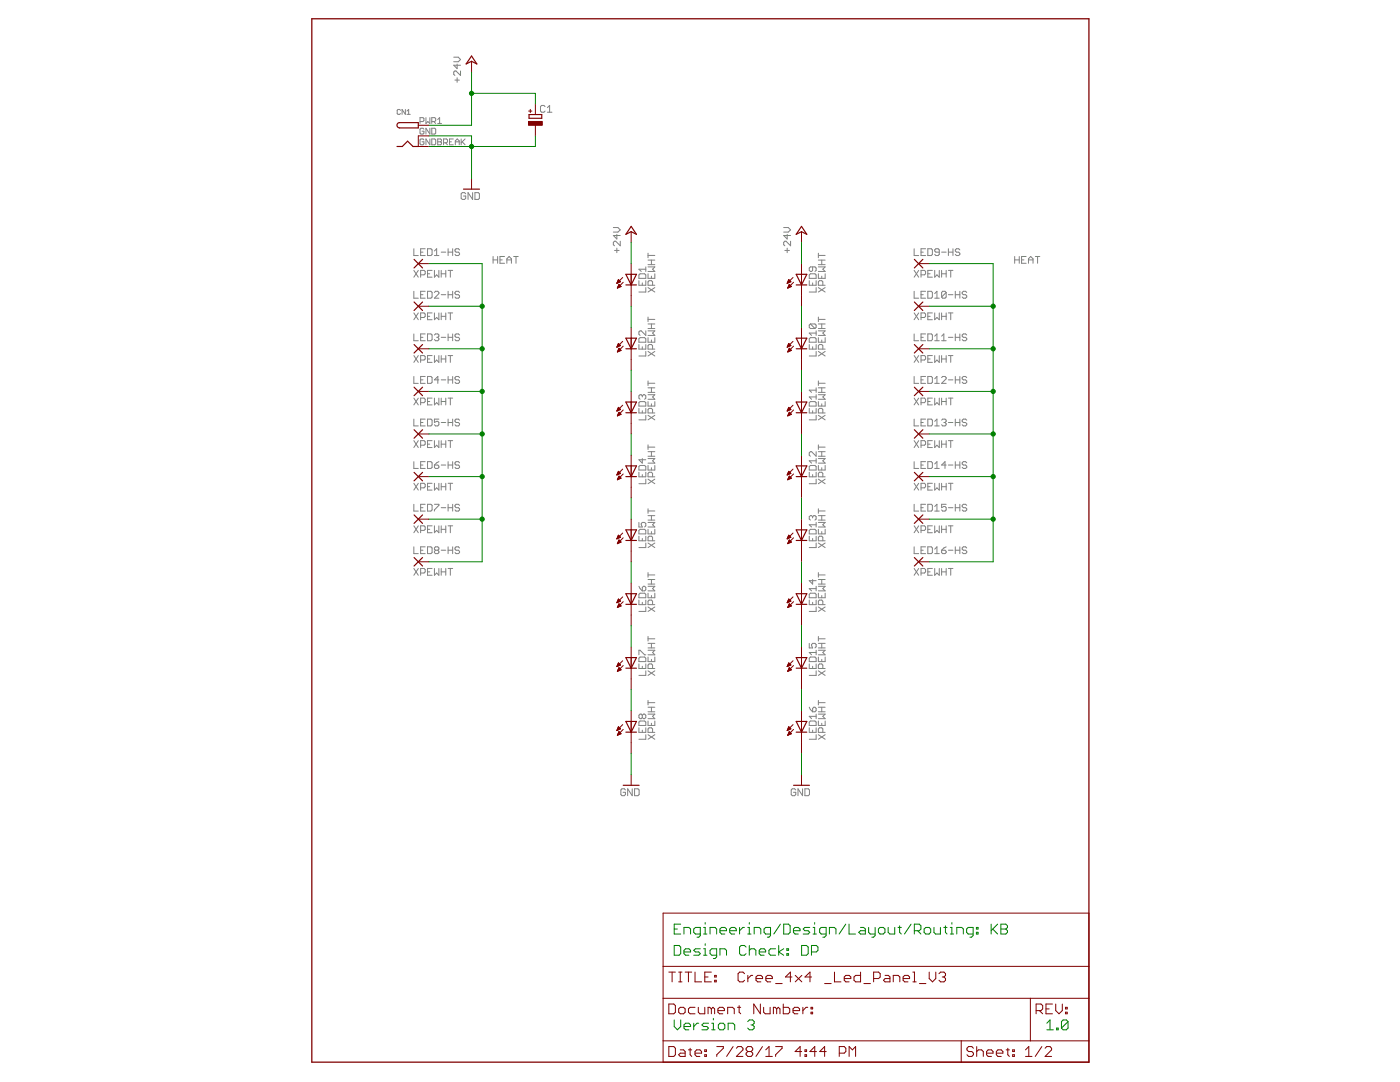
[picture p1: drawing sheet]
<svg xmlns="http://www.w3.org/2000/svg" width="279mm" height="216mm" viewBox="0 0 279 216" stroke-linecap="round" stroke-linejoin="round" font-family="sans-serif">
<g fill="none" stroke="#808080" stroke-width=".2">
<path d="M90.6 11.4h.9l.4 .5-.4 .4h-.9M90.8 16h.9M91.2 12.8v.9l-.6-.7h1.3M91.2 15.5v.9M91.9 14.2v.8l-.9-.8-.4 .2v.4l.2 .2M79.9 22l-.1-.2h-.4l-.1 .2v.7l.1 .1 .5-.1M80.9 21.8v1l-.7-1v1M81.2 22.8h.7M81.2 22.2l.4-.4v1M83.8 24.3h.6l.2-.3v-.3l-.2-.2h-.6v1.1M84.6 25.8l-.2-.2h-.4l-.2 .2v.8l.2 .2h.4l.2-.2v-.4h-.4M84.6 27.9l-.2-.2h-.4l-.2 .2v.8l.2 .2h.4l.2-.2v-.4h-.4"/>
<path d="M85 23.5v1.1l.4-.3 .4 .3v-1.1M85.8 25.6v1.2l-.8-1.2v1.2M85.8 27.7v1.2l-.8-1.2v1.2M86.2 24.3h.6l.2-.3v-.3l-.2-.2h-.6v1.1M86.2 25.6h.6l.2 .2v.8l-.2 .2h-.6zM86.2 27.7h.6l.2 .2v.8l-.2 .2h-.6zM86.6 24.3l.4 .3M87.4 23.9l.3-.4v1.1M87.4 24.6h.7M87.4 27.7h.5l.2 .2-.2 .4 .2 .4-.2 .2h-.5zM87.4 28.3h.5M88.5 28.5h.6l.2-.2v-.4l-.2-.2h-.6v1.2"/>
<path d="M88.9 28.5l.4 .4M89.7 28.3h.4M90.5 27.7h-.8v1.2h.8M90.9 28.3h.8M90.9 28.9v-.8l.3-.4 .5 .4v.8M92 27.7v1.2M92.2 28.3l.6 .6M92.8 27.7l-.8 .8M92.9 38.7l-.2-.3h-.4l-.3 .3v.9l.3 .2h.4l.2-.2v-.5h-.4M94.3 38.4v1.4l-.9-1.4v1.4M94.8 38.4h.7l.2 .3v.9l-.2 .2h-.7zM108.8 21.3l-.3-.3h-.4l-.2 .3v.9l.2 .2h.4l.3-.2"/>
<path d="M109.2 21.5l.5-.5v1.4M109.2 22.4h1M82.6 49.6v1.4h.9M82.6 54l.9 1.3M82.6 58.1v1.4h.9M83.5 54l-.9 1.3M83.9 54.8h.7l.3-.2v-.4l-.3-.2h-.7v1.3M83.9 50.3h.5M83.9 58.8h.5M84.9 49.6h-1v1.4h1M84.9 58.1h-1v1.4h1M85.3 49.6h.7l.2 .3v.9l-.2 .2h-.7z"/>
<path d="M85.3 58.1h.7l.2 .3v.9l-.2 .2h-.7zM85.3 54.6h.5M86.2 54h-.9v1.3h.9M86.7 51h.9M86.7 54v1.3l.4-.5 .5 .5v-1.3M86.7 58.4l.2-.3h.5l.2 .3v.2l-.9 .9h.9M86.7 50.1l.4-.5v1.4M88.1 54.6h.9M88.1 54v1.3M88.1 50.3h.9M88.1 58.8h.9M89 54v1.3"/>
<path d="M89.4 54h.9M89.4 50.3h.9M89.4 49.6v1.4M89.4 58.1v1.4M89.4 58.8h.9M89.9 54v1.3M90.3 49.6v1.4M90.3 58.1v1.4M91.7 49.9l-.2-.3h-.5l-.2 .5 .2 .2h.5l.2 .5-.2 .2h-.5l-.2-.2M91.7 58.4l-.2-.3h-.5l-.2 .5 .2 .2h.5l.2 .2v.3l-.2 .2h-.5l-.2-.2M98.4 51.2v1.3M98.4 51.9h.9"/>
<path d="M99.3 51.2v1.3M99.8 51.9h.4M100.7 51.2h-.9v1.3h.9M101.2 51.9h.9M101.2 52.5v-.9l.4-.4 .5 .4v.9M102.5 51.2h.9M103 51.2v1.3M122.4 45.4h.9l.5 .5-.5 .4h-.9M122.6 50h.9M123.1 46.8v.9l-.7-.7h1.4M123.1 49.5v.9M123.8 48.1v.9l-.9-.9h-.3l-.2 .3v.4l.2 .2"/>
<path d="M127.5 56v.9h1.4v-.9M127.5 54.9l.2-.3h1l.2 .3v.6h-1.4zM128.2 56.5v.4M128.9 57.4v.9h-1.4M128.9 53.3v.9M128.9 53.7h-1.4l.5 .5M129.3 57.4l1.4 .9M129.3 50.5v.9M129.3 54.6v.9h1.4v-.9M129.3 53.3h1.4l-.5 .4 .5 .5h-1.4M129.3 52.8h1.4M129.3 51.9h1.4"/>
<path d="M129.3 51h1.4M130 51.9v.9M130 55.1v.4M130.2 56.9v-.7l-.2-.2h-.5l-.2 .2v.7h1.4M130.7 57.4l-1.4 .9M156.4 45.4h.9l.5 .5-.5 .4h-.9M156.6 50h.9M157.1 46.8v.9l-.7-.7h1.4M157.1 49.5v.9M157.8 48.1v.9l-.9-.9h-.3l-.2 .3v.4l.2 .2M161.5 56v.9h1.4v-.9M161.5 54.9l.2-.3h.9l.3 .3v.6h-1.4z"/>
<path d="M162.2 53.3v.7l-.2 .2-.5-.2v-.5l.2-.2h.9l.3 .2v.5l-.3 .2M162.2 56.5v.4M162.9 57.4v.9h-1.4M163.3 54.6v.9h1.4v-.9M163.3 53.3h1.4l-.5 .4 .5 .5h-1.4M163.3 52.8h1.4M163.3 51.9h1.4M163.3 51h1.4M163.3 57.4l1.4 .9M163.3 50.5v.9M164 51.9v.9M164 55.1v.4"/>
<path d="M164.2 56.9v-.7l-.2-.2h-.5l-.2 .2v.7h1.4M164.7 57.4l-1.4 .9M182.4 49.6v1.4h.9M182.4 54l.9 1.3M182.4 58.1v1.4h.9M183.3 54l-.9 1.3M183.8 54.8h.7l.2-.2v-.4l-.2-.2h-.7v1.3M183.8 50.3h.5M183.8 58.8h.5M184.7 49.6h-.9v1.4h.9M184.7 58.1h-.9v1.4h.9M185.2 49.6h.7l.2 .3v.9l-.2 .2h-.7z"/>
<path d="M185.2 54.6h.4M185.2 58.1h.7l.2 .3v.9l-.2 .2h-.7zM186.1 54h-.9v1.3h.9M186.5 54v1.3l.5-.5 .5 .5v-1.3M186.5 59.5h1M186.5 58.6l.5-.5v1.4M187.5 50.3h-.7l-.3-.2 .3-.5h.4l.3 .3v.9l-.3 .2h-.4l-.3-.2M187.9 54.6h.9M187.9 54v1.3M187.9 50.3h.9M188.8 58.4l-.2-.3h-.5l-.2 .3v.9M188.8 54v1.3"/>
<path d="M188.8 58.4v.9l-.2 .2h-.5l-.2-.2M188.8 58.4l-.9 .9M189.3 54h.9M189.3 50.3h.9M189.3 58.8h.9M189.3 49.6v1.4M189.7 54v1.3M190.2 49.6v1.4M190.6 58.8h1M190.6 58.1v1.4M191.6 49.9l-.3-.3h-.4l-.3 .5 .3 .2h.4l.3 .5-.3 .2h-.4l-.3-.2M191.6 58.1v1.4"/>
<path d="M192.9 58.4l-.2-.3h-.4l-.3 .3v.2l.3 .2h.4l.2 .2v.3l-.2 .2h-.4l-.3-.2M202.5 51.9h.9M202.5 51.2v1.3M203.4 51.2v1.3M203.9 51.9h.4M204.8 51.2h-.9v1.3h.9M205.3 51.9h.9M205.3 52.5v-.9l.4-.4 .5 .4v.9M206.6 51.2h.9M207.1 51.2v1.3M82.6 75.1v1.4h.9M82.6 62.4l.9 1.4"/>
<path d="M82.6 71l.9 1.3M82.6 79.4l.9 1.4M82.6 66.6v1.4h.9M83.5 62.4l-.9 1.4M83.5 71l-.9 1.3M83.5 79.4l-.9 1.4M83.9 63.4h.7l.3-.3v-.4l-.3-.3h-.7v1.4M83.9 71.8h.7l.3-.2v-.4l-.3-.2h-.7v1.3M83.9 67.3h.5M83.9 75.8h.5M84.9 75.1h-1v1.4h1M84.9 66.6h-1v1.4h1"/>
<path d="M85.3 75.1h.7l.2 .3v.9l-.2 .2h-.7zM85.3 66.6h.7l.2 .2v1l-.2 .2h-.7zM85.3 63.1h.5M85.3 71.6h.5M86.2 62.4h-.9v1.4h.9M86.2 71h-.9v1.3h.9M86.2 79.4h-.9v1.4h.9M86.7 62.4v1.4l.4-.4 .5 .4v-1.4M86.7 71v1.3l.4-.5 .5 .5v-1.3M86.7 79.4v1.4l.4-.5 .5 .5v-1.4M86.7 66.8l.2-.2h.5l.2 .2-.2 .5M87.1 67.3h.3"/>
<path d="M87.4 67.3l.2 .2-.2 .5h-.5l-.2-.2M87.6 75.8h-.9l.7-.7v1.4M88.1 62.4v1.4M88.1 71v1.3M88.1 79.4v1.4M88.1 63.1h.9M88.1 71.6h.9M88.1 67.3h.9M88.1 75.8h.9M89 62.4v1.4M89 71v1.3M89 79.4v1.4"/>
<path d="M89.4 62.4h.9M89.4 71h.9M89.4 79.4h.9M89.4 66.6v1.4M89.4 75.1v1.4M89.4 67.3h.9M89.4 75.8h.9M89.9 62.4v1.4M89.9 71v1.3M89.9 79.4v1.4M90.3 66.6v1.4M90.3 75.1v1.4"/>
<path d="M91.7 75.4l-.2-.3h-.5l-.2 .5 .2 .2h.5l.2 .2v.3l-.2 .2h-.5l-.2-.2M91.7 66.8l-.2-.2h-.5l-.2 .2v.3l.2 .2h.5l.2 .5-.2 .2h-.5l-.2-.2M127.5 68.7v1h1.4v-1M127.7 67.4h1l.2 .2v.7h-1.4v-.7zM128.2 79l-.2-.2h-.3l-.2 .2v.4l.2 .3M128.2 79l.2-.2h.3l.2 .2v.4l-.2 .3M128.2 69.2v.5M128.2 79v.2M128.9 66v.9l-.9-.9-.5 .2v.5l.2 .2M128.9 70.1v.9h-1.4M129.3 63.3v.9M129.3 67.4v.9h1.4v-.9"/>
<path d="M129.3 76v.9M129.3 70.1l1.4 .9M129.3 66h1.4l-.5 .5 .5 .4h-1.4M129.3 65.6h1.4M129.3 64.6h1.4M129.3 63.7h1.4M129.3 78.8h1.4l-.5 .4 .5 .5h-1.4M129.3 78.3h1.4M129.3 77.4h1.4M129.3 76.5h1.4M130 64.6v1M130 67.8v.5"/>
<path d="M130 77.4v.9M130.2 69.7v-.7l-.2-.3h-.5l-.2 .3v.7h1.4M130.7 70.1l-1.4 .9M161.5 68.7v1h1.4v-1M161.5 67.6l.2-.2h.9l.3 .2v.7h-1.4zM161.7 64.6l-.2 .3v.4l.2 .3h.9M161.7 64.6h.9l.3 .3v.4l-.3 .3M161.7 64.6l.9 1M162.2 69.2v.5M162.9 70.1v.9h-1.4M162.9 66v.9M162.9 77.4v.9"/>
<path d="M162.9 78.8v.9M162.9 66.5h-1.4l.5 .4M162.9 79.2h-1.4l.5 .5M162.9 77.9h-1.4l.5 .4M163.3 67.4v.9h1.4v-.9M163.3 66h1.4l-.5 .5 .5 .4h-1.4M163.3 65.6h1.4M163.3 64.6h1.4M163.3 63.7h1.4M163.3 78.8h1.4l-.5 .4 .5 .5h-1.4M163.3 78.3h1.4M163.3 77.4h1.4"/>
<path d="M163.3 76.5h1.4M163.3 63.3v.9M163.3 76v.9M163.3 70.1l1.4 .9M164 64.6v1M164 67.8v.5M164 77.4v.9M164.2 69.7v-.7l-.2-.3h-.5l-.2 .3v.7h1.4M164.7 70.1l-1.4 .9M182.4 75.1v1.4h.9M182.4 62.4l.9 1.4M182.4 71l.9 1.3"/>
<path d="M182.4 79.4l.9 1.4M182.4 66.6v1.4h.9M183.3 62.4l-.9 1.4M183.3 71l-.9 1.3M183.3 79.4l-.9 1.4M183.8 63.4h.7l.2-.3v-.4l-.2-.3h-.7v1.4M183.8 71.8h.7l.2-.2v-.4l-.2-.2h-.7v1.3M183.8 67.3h.5M183.8 75.8h.5M184.7 75.1h-.9v1.4h.9M184.7 66.6h-.9v1.4h.9M185.2 75.1h.7l.2 .3v.9l-.2 .2h-.7z"/>
<path d="M185.2 63.1h.4M185.2 71.6h.4M185.2 66.6h.7l.2 .2v1l-.2 .2h-.7zM186.1 62.4h-.9v1.4h.9M186.1 71h-.9v1.3h.9M186.1 79.4h-.9v1.4h.9M186.5 76.5h1M186.5 62.4v1.4l.5-.4 .5 .4v-1.4M186.5 71v1.3l.5-.5 .5 .5v-1.3M186.5 79.4v1.4l.5-.5 .5 .5v-1.4M186.5 68h1M186.5 67.1l.5-.5v1.4"/>
<path d="M186.5 75.6l.5-.5v1.4M187.9 75.4l.2-.3h.5l.2 .3v.2l-.9 .9h.9M187.9 63.1h.9M187.9 71.6h.9M187.9 62.4v1.4M187.9 71v1.3M187.9 79.4v1.4M187.9 68h.9M187.9 67.1l.5-.5v1.4M188.8 62.4v1.4M188.8 71v1.3M188.8 79.4v1.4"/>
<path d="M189.3 62.4h.9M189.3 71h.9M189.3 79.4h.9M189.3 67.3h.9M189.3 75.8h.9M189.7 62.4v1.4M189.7 71v1.3M189.7 79.4v1.4M190.6 67.3h1M190.6 75.8h1M190.6 66.6v1.4M190.6 75.1v1.4"/>
<path d="M191.6 66.6v1.4M191.6 75.1v1.4M192.9 75.4l-.2-.3h-.4l-.3 .3v.2l.3 .2h.4l.2 .2v.3l-.2 .2h-.4l-.3-.2M192.9 66.8l-.2-.2h-.4l-.3 .2v.3l.3 .2h.4l.2 .2-.2 .5h-.4l-.3-.2M82.6 87.9l.9 1.4M82.6 96.4l.9 1.4M82.6 83.6v1.4h.9M82.6 92.1v1.4h.9M83.5 87.9l-.9 1.4M83.5 96.4l-.9 1.4M83.9 80.3h.7l.3-.2v-.4l-.3-.3h-.7v1.4M83.9 88.8h.7l.3-.2v-.4l-.3-.3h-.7v1.4"/>
<path d="M83.9 97.3h.7l.3-.2v-.4l-.3-.3h-.7v1.4M83.9 84.3h.5M83.9 92.8h.5M84.9 83.6h-1v1.4h1M84.9 92.1h-1v1.4h1M85.3 83.6h.7l.2 .2v1l-.2 .2h-.7zM85.3 92.1h.7l.2 .3v.9l-.2 .2h-.7zM85.3 80.1h.5M85.3 88.6h.5M85.3 97.1h.5M86.2 87.9h-.9v1.4h.9M86.2 96.4h-.9v1.4h.9"/>
<path d="M86.7 87.9v1.4l.4-.5 .5 .5v-1.4M86.7 92.8h.7l.2 .5-.2 .2h-.5l-.2-.2zM86.7 96.4v1.4l.4-.5 .5 .5v-1.4M87.6 83.6h-.9v.7l.4-.2h.3l.2 .2v.5l-.2 .2h-.5l-.2-.2M87.6 92.1l-.9 .7M88.1 87.9v1.4M88.1 96.4v1.4M88.1 80.1h.9M88.1 88.6h.9M88.1 97.1h.9M88.1 84.3h.9M88.1 92.8h.9"/>
<path d="M89 87.9v1.4M89 96.4v1.4M89.4 87.9h.9M89.4 96.4h.9M89.4 83.6v1.4M89.4 92.1v1.4M89.4 84.3h.9M89.4 92.8h.9M89.9 87.9v1.4M89.9 96.4v1.4M90.3 83.6v1.4M90.3 92.1v1.4"/>
<path d="M91.7 83.8l-.2-.2h-.5l-.2 .2v.3l.2 .2h.5l.2 .5-.2 .2h-.5l-.2-.2M91.7 92.4l-.2-.3h-.5l-.2 .5 .2 .2h.5l.2 .2v.3l-.2 .2h-.5l-.2-.2M127.5 80.3l.2-.2h1l.2 .2v.7h-1.4zM127.5 81.5v.9h1.4v-.9M127.5 93.1l.2-.2h1l.2 .2v.7h-1.4zM127.5 94.2v.9h1.4v-.9M128.2 91.5v.9l-.7-.7h1.4M128.2 82v.4M128.2 94.7v.4M128.9 82.9v.9h-1.4M128.9 95.6v.9h-1.4M129.3 80.1v.9h1.4v-.9"/>
<path d="M129.3 88.8v.9M129.3 92.9v.9h1.4v-.9M129.3 82.9l1.4 .9M129.3 95.6l1.4 .9M129.3 91.5h1.4l-.5 .4 .5 .5h-1.4M129.3 91h1.4M129.3 90.1h1.4M129.3 89.2h1.4M130 80.6v.4M130 90.1v.9M130 93.3v.5M130.2 82.4v-.7l-.2-.2h-.5l-.2 .2v.7h1.4"/>
<path d="M130.2 95.1v-.6l-.2-.3h-.5l-.2 .3v.6h1.4M130.7 82.9l-1.4 .9M130.7 95.6l-1.4 .9M161.5 80.3l.2-.2h.9l.3 .2v.7h-1.4zM161.5 81.5v.9h1.4v-.9M161.5 94.2v.9h1.4v-.9M161.5 93.1l.2-.2h.9l.3 .2v.7h-1.4zM162.2 82v.4M162.2 94.7v.4M162.9 90.1v.9l-.9-.9h-.3l-.2 .3v.4l.2 .2M162.9 82.9v.9h-1.4M162.9 95.6v.9h-1.4"/>
<path d="M162.9 91.5v.9M162.9 91.9h-1.4l.5 .5M163.3 80.1v.9h1.4v-.9M163.3 92.9v.9h1.4v-.9M163.3 91.5h1.4l-.5 .4 .5 .5h-1.4M163.3 91h1.4M163.3 90.1h1.4M163.3 89.2h1.4M163.3 88.8v.9M163.3 82.9l1.4 .9M163.3 95.6l1.4 .9M164 80.6v.4"/>
<path d="M164 90.1v.9M164 93.3v.5M164.2 82.4v-.7l-.2-.2h-.5l-.2 .2v.7h1.4M164.2 95.1v-.6l-.2-.3h-.5l-.2 .3v.6h1.4M164.7 82.9l-1.4 .9M164.7 95.6l-1.4 .9M182.4 87.9l.9 1.4M182.4 96.4l.9 1.4M182.4 83.6v1.4h.9M182.4 92.1v1.4h.9M183.3 87.9l-.9 1.4M183.3 96.4l-.9 1.4"/>
<path d="M183.8 80.3h.7l.2-.2v-.4l-.2-.3h-.7v1.4M183.8 88.8h.7l.2-.2v-.4l-.2-.3h-.7v1.4M183.8 97.3h.7l.2-.2v-.4l-.2-.3h-.7v1.4M183.8 84.3h.5M183.8 92.8h.5M184.7 83.6h-.9v1.4h.9M184.7 92.1h-.9v1.4h.9M185.2 80.1h.4M185.2 88.6h.4M185.2 97.1h.4M185.2 83.6h.7l.2 .2v1l-.2 .2h-.7zM185.2 92.1h.7l.2 .3v.9l-.2 .2h-.7z"/>
<path d="M186.1 87.9h-.9v1.4h.9M186.1 96.4h-.9v1.4h.9M186.5 87.9v1.4l.5-.5 .5 .5v-1.4M186.5 96.4v1.4l.5-.5 .5 .5v-1.4M186.5 85h1M186.5 93.5h1M186.5 84.1l.5-.5v1.4M186.5 92.6l.5-.5v1.4M187.9 80.1h.9M187.9 88.6h.9M187.9 97.1h.9M187.9 87.9v1.4"/>
<path d="M187.9 96.4v1.4M187.9 83.8l.2-.2h.5l.2 .2v.3l-.2 .2M188.4 84.3h.2M188.6 84.3l.2 .2-.2 .5h-.5l-.2-.2M188.8 87.9v1.4M188.8 96.4v1.4M188.8 92.8h-.9l.7-.7v1.4M189.3 87.9h.9M189.3 96.4h.9M189.3 84.3h.9M189.3 92.8h.9M189.7 87.9v1.4"/>
<path d="M189.7 96.4v1.4M190.6 84.3h1M190.6 92.8h1M190.6 83.6v1.4M190.6 92.1v1.4M191.6 83.6v1.4M191.6 92.1v1.4M192.9 83.8l-.2-.2h-.4l-.3 .2v.3l.3 .2h.4l.2 .2-.2 .5h-.4l-.3-.2M192.9 92.4l-.2-.3h-.4l-.3 .3v.2l.3 .2h.4l.2 .2v.3l-.2 .2h-.4l-.3-.2M82.6 100.6v1.4h.9M82.6 104.9l.9 1.4M82.6 113.4l.9 1.4"/>
<path d="M82.6 109.1v1.4h.9M83.5 104.9l-.9 1.4M83.5 113.4l-.9 1.4M83.9 105.8h.7l.3-.2v-.4l-.3-.3h-.7v1.4M83.9 114.3h.7l.3-.2v-.4l-.3-.3h-.7v1.4M83.9 101.3h.5M83.9 109.8h.5M84.9 100.6h-1v1.4h1M84.9 109.1h-1v1.4h1M85.3 100.6h.7l.2 .2v.9l-.2 .3h-.7zM85.3 109.1h.7l.2 .2v1l-.2 .2h-.7zM85.3 105.6h.5"/>
<path d="M85.3 114.1h.5M86.2 104.9h-.9v1.4h.9M86.2 113.4h-.9v1.4h.9M86.7 100.6h.9v.2l-.9 .9v.3M86.7 104.9v1.4l.4-.5 .5 .5v-1.4M86.7 113.4v1.4l.4-.5 .5 .5v-1.4M86.9 109.8l-.2-.2 .2-.5h.5l.2 .2v.3l-.2 .2M86.9 109.8l-.2 .2v.3l.2 .2h.5l.2-.2-.2-.5M86.9 109.8h.5M88.1 104.9v1.4M88.1 113.4v1.4M88.1 105.6h.9"/>
<path d="M88.1 114.1h.9M88.1 101.3h.9M88.1 109.8h.9M89 104.9v1.4M89 113.4v1.4M89.4 104.9h.9M89.4 113.4h.9M89.4 100.6v1.4M89.4 109.1v1.4M89.4 101.3h.9M89.4 109.8h.9M89.9 104.9v1.4"/>
<path d="M89.9 113.4v1.4M90.3 100.6v1.4M90.3 109.1v1.4M91.7 100.8l-.2-.2h-.5l-.2 .2v.3l.2 .2h.5l.2 .4-.2 .3h-.5l-.2-.3M91.7 109.3l-.2-.2h-.5l-.2 .5 .2 .2h.5l.2 .2v.3l-.2 .2h-.5l-.2-.2M127.5 104.2v1h.7l-.2-.5 .2-.5h.5l.2 .3v.4l-.2 .3M127.5 107v.9h1.4v-.9M127.5 119.7v.9h1.4v-.9M127.5 117l.7 .9M127.7 105.6h1l.2 .3v.6h-1.4v-.6zM127.7 118.4h1l.2 .2v.7h-1.4v-.7zM128.2 117.2l.2-.2h.3l.2 .2v.5l-.2 .2h-.5z"/>
<path d="M128.2 107.4v.5M128.9 108.4v.9h-1.4M129.3 101.5v.9M129.3 105.6v.9h1.4v-.9M129.3 114.3v.9M129.3 118.4v.9h1.4v-.9M129.3 108.4l1.4 .9M129.3 104.2h1.4l-.5 .5 .5 .5h-1.4M129.3 103.8h1.4M129.3 102.9h1.4M129.3 102h1.4M129.3 117h1.4l-.5 .5 .5 .4h-1.4"/>
<path d="M129.3 116.5h1.4M129.3 115.6h1.4M129.3 114.7h1.4M130 102.9v.9M130 106.1v.4M130 115.6v.9M130 118.8v.5M130.2 107.9v-.7l-.2-.2h-.5l-.2 .2v.7h1.4M130.7 108.4l-1.4 .9M161.5 107v.9h1.4v-.9M161.5 105.9l.2-.3h.9l.3 .3v.6h-1.4zM161.5 119.7v.9h1.4v-.9"/>
<path d="M161.5 118.6l.2-.2h.9l.3 .2v.7h-1.4zM162.2 103.1l-.2-.2-.5 .2v.5l.2 .2M162.2 103.1l.2-.2 .5 .2v.5l-.3 .2M162.2 103.1v.2M162.2 107.4v.5M162.2 115.6v.9l-.7-.6h1.4M162.9 108.4v.9h-1.4M162.9 104.2v1M162.9 117v.9M162.9 104.7h-1.4l.5 .5M162.9 117.5h-1.4l.5 .4M163.3 105.6v.9h1.4v-.9"/>
<path d="M163.3 104.2h1.4l-.5 .5 .5 .5h-1.4M163.3 103.8h1.4M163.3 102.9h1.4M163.3 102h1.4M163.3 118.4v.9h1.4v-.9M163.3 117h1.4l-.5 .5 .5 .4h-1.4M163.3 116.5h1.4M163.3 115.6h1.4M163.3 114.7h1.4M163.3 101.5v.9M163.3 114.3v.9M163.3 108.4l1.4 .9"/>
<path d="M164 102.9v.9M164 106.1v.4M164 115.6v.9M164 118.8v.5M164.2 107.9v-.7l-.2-.2h-.5l-.2 .2v.7h1.4M164.7 108.4l-1.4 .9M182.4 100.6v1.4h.9M182.4 104.9l.9 1.4M182.4 113.4l.9 1.4M182.4 109.1v1.4h.9M183.3 104.9l-.9 1.4M183.3 113.4l-.9 1.4"/>
<path d="M183.8 105.8h.7l.2-.2v-.4l-.2-.3h-.7v1.4M183.8 114.3h.7l.2-.2v-.4l-.2-.3h-.7v1.4M183.8 101.3h.5M183.8 109.8h.5M184.7 100.6h-.9v1.4h.9M184.7 109.1h-.9v1.4h.9M185.2 100.6h.7l.2 .2v.9l-.2 .3h-.7zM185.2 105.6h.4M185.2 114.1h.4M185.2 109.1h.7l.2 .2v1l-.2 .2h-.7zM186.1 104.9h-.9v1.4h.9M186.1 113.4h-.9v1.4h.9"/>
<path d="M186.5 102h1M186.5 104.9v1.4l.5-.5 .5 .5v-1.4M186.5 113.4v1.4l.5-.5 .5 .5v-1.4M186.5 110.5h1M186.5 101.1l.5-.5v1.4M186.5 109.6l.5-.5v1.4M187.9 105.6h.9M187.9 114.1h.9M187.9 104.9v1.4M187.9 109.8h.7l.2 .2v.3l-.2 .2h-.5l-.2-.2zM187.9 113.4v1.4M188.8 100.6h-.9v.7l.7-.2 .2 .2v.4l-.2 .3h-.5l-.2-.3"/>
<path d="M188.8 104.9v1.4M188.8 113.4v1.4M188.8 109.1l-.9 .7M189.3 104.9h.9M189.3 113.4h.9M189.3 101.3h.9M189.3 109.8h.9M189.7 104.9v1.4M189.7 113.4v1.4M190.6 101.3h1M190.6 109.8h1M190.6 100.6v1.4"/>
<path d="M190.6 109.1v1.4M191.6 100.6v1.4M191.6 109.1v1.4M192.9 100.8l-.2-.2h-.4l-.3 .2v.3l.3 .2h.4l.2 .2-.2 .5h-.4l-.3-.3M192.9 109.3l-.2-.2h-.4l-.3 .2v.3l.3 .2h.4l.2 .2v.3l-.2 .2h-.4l-.3-.2M127.5 130.7v-.9h.2l1 .9h.2M127.5 132.5v.9h1.4v-.9M127.7 131.1h1l.2 .2v.7h-1.4v-.7zM128.2 120.2v.4M128.2 132.9v.5M128.9 121.1v.9h-1.4M128.9 133.9v.9h-1.4"/>
<path d="M129.3 127v.9M129.3 131.1v.9h1.4v-.9M129.3 139.8v.9M129.3 121.1l1.4 .9M129.3 133.9l1.4 .9M129.3 129.8h1.4l-.5 .4 .5 .5h-1.4M129.3 129.3h1.4M129.3 128.4h1.4M129.3 127.5h1.4M130 128.4v.9M130 131.6v.4M130.2 120.6v-.6l-.2-.3h-.5l-.2 .3v.6h1.4"/>
<path d="M130.2 133.4v-.7l-.2-.2h-.5l-.2 .2v.7h1.4M130.7 121.1l-1.4 .9M130.7 133.9l-1.4 .9M161.5 132.5v.9h1.4v-.9M161.5 131.3l.2-.2h.9l.3 .2v.7h-1.4zM161.5 128.4v.9h.7l-.2-.5 .2-.4h.4l.3 .2v.5l-.3 .2M162.2 120.2v.4M162.2 132.9v.5M162.9 121.1v.9h-1.4M162.9 133.9v.9h-1.4M162.9 129.8v.9M162.9 130.2h-1.4l.5 .5"/>
<path d="M163.3 131.1v.9h1.4v-.9M163.3 129.8h1.4l-.5 .4 .5 .5h-1.4M163.3 129.3h1.4M163.3 128.4h1.4M163.3 127.5h1.4M163.3 127v.9M163.3 139.8v.9M163.3 121.1l1.4 .9M163.3 133.9l1.4 .9M164 128.4v.9M164 131.6v.4M164.2 120.6v-.6l-.2-.3h-.5l-.2 .3v.6h1.4"/>
<path d="M164.2 133.4v-.7l-.2-.2h-.5l-.2 .2v.7h1.4M164.7 121.1l-1.4 .9M164.7 133.9l-1.4 .9M124.8 157.6l-.2-.2h-.5l-.2 .2v.9l.2 .3h.5l.2-.3v-.4h-.4M126.2 157.4v1.4l-.9-1.4v1.4M126.6 157.4h.7l.3 .2v.9l-.3 .3h-.7zM127.5 144.1l.2-.2h1l.2 .2v.7h-1.4zM127.5 145.2v.9h1.4v-.9M128.2 142.7l-.2-.2h-.3l-.2 .2v.5l.2 .2h.3l.2-.2M128.2 142.7l.2-.2h.3l.2 .2v.5l-.2 .2h-.3l-.2-.2M128.2 142.7v.5M128.2 145.7v.4"/>
<path d="M128.9 146.6v.9h-1.4M129.3 143.9v.9h1.4v-.9M129.3 146.6l1.4 .9M129.3 142.5h1.4l-.5 .4 .5 .5h-1.4M129.3 142h1.4M129.3 141.1h1.4M129.3 140.2h1.4M130 141.1v.9M130 144.3v.5M130.2 146.1v-.6l-.2-.3h-.5l-.2 .3v.6h1.4M130.7 146.6l-1.4 .9M158.8 157.6l-.2-.2h-.5l-.2 .2v.9l.2 .3h.5l.2-.3v-.4h-.5"/>
<path d="M160.2 157.4v1.4l-.9-1.4v1.4M160.6 157.4h.7l.2 .2v.9l-.2 .3h-.7zM161.5 145.2v.9h1.4v-.9M161.5 144.1l.2-.2h.9l.3 .2v.7h-1.4zM161.5 141.1l.7 .9M162.2 141.4l.2-.3h.2l.3 .3v.4l-.3 .2h-.4zM162.2 145.7v.4M162.9 146.6v.9h-1.4M162.9 142.5v.9M162.9 142.9h-1.4l.5 .5M163.3 143.9v.9h1.4v-.9M163.3 142.5h1.4l-.5 .4 .5 .5h-1.4"/>
<path d="M163.3 142h1.4M163.3 141.1h1.4M163.3 140.2h1.4M163.3 146.6l1.4 .9M164 141.1v.9M164 144.3v.5M164.2 146.1v-.6l-.2-.3h-.5l-.2 .3v.6h1.4M164.7 146.6l-1.4 .9"/>
</g>
<g fill="none" stroke="#800000" stroke-width=".23">
<path d="M94.1 11.2l1.1 1.6-1.1-.6-1.1 .6zM79.2 29.2h1.1l1-1 1.1 1h1.1M79.4 24.6l4.1-.1v1h-3.9l-.4-.4zM92.5 37.7h3.2M105.6 22.9h2.5v.7h-2.5zM82.6 51.8l1.7 1.7M84.3 51.8l-1.7 1.7M124.9 54.7h2.1l-1 2.2zM124.9 56.9h2.1M126 45.2l1 1.6-1-.6-1.1 .6zM158.9 56.9h2.1M158.9 54.7h2.1l-1 2.2z"/>
<path d="M160 45.2l1 1.6-1-.6-1.1 .6zM182.5 51.8l1.7 1.7M184.2 51.8l-1.7 1.7M82.6 60.3l1.7 1.7M82.6 68.7l1.7 1.7M82.6 77.3l1.7 1.7M84.3 60.3l-1.7 1.7M84.3 68.7l-1.7 1.7M84.3 77.3l-1.7 1.7M124.9 67.5h2.1l-1 2.1zM124.9 69.6h2.1M158.9 69.6h2.1"/>
<path d="M158.9 67.5h2.1l-1 2.1zM182.5 60.3l1.7 1.7M182.5 68.7l1.7 1.7M182.5 77.3l1.7 1.7M184.2 60.3l-1.7 1.7M184.2 68.7l-1.7 1.7M184.2 77.3l-1.7 1.7M82.6 85.7l1.7 1.7M82.6 94.3l1.7 1.6M84.3 85.7l-1.7 1.7M84.3 94.3l-1.7 1.6M124.9 80.2h2.1l-1 2.2z"/>
<path d="M124.9 82.4h2.1M124.9 93h2.1l-1 2.1zM124.9 95.1h2.1M158.9 82.4h2.1M158.9 80.2h2.1l-1 2.2zM158.9 95.1h2.1M158.9 93h2.1l-1 2.1zM182.5 85.7l1.7 1.7M182.5 94.3l1.7 1.6M184.2 85.7l-1.7 1.7M184.2 94.3l-1.7 1.6M82.6 102.7l1.7 1.7"/>
<path d="M82.6 111.3l1.7 1.6M84.3 102.7l-1.7 1.7M84.3 111.3l-1.7 1.6M124.9 105.7h2.1l-1 2.1zM124.9 107.8h2.1M124.9 118.5h2.1l-1 2.1zM158.9 107.8h2.1M158.9 105.7h2.1l-1 2.1zM158.9 118.5h2.1l-1 2.1zM182.5 102.7l1.7 1.7M182.5 111.3l1.7 1.6M184.2 102.7l-1.7 1.7"/>
<path d="M184.2 111.3l-1.7 1.6M124.9 120.6h2.1M124.9 131.2h2.1l-1 2.1zM124.9 133.3h2.1M158.9 120.6h2.1M158.9 133.3h2.1M158.9 131.2h2.1l-1 2.1zM124.4 156.7h3.2M124.9 144h2.1l-1 2.1zM124.9 146.1h2.1M158.4 156.7h3.1M158.9 146.1h2.1"/>
<path d="M158.9 144h2.1l-1 2.1z"/>
</g>
<g fill="none" stroke="#800000" stroke-width=".2">
<path d="M94.1 12.2v2.2M83.5 25h2.1M85.6 27.1h-2.1v2.1h2.1M94.1 35.6v2.1M105.5 22.2h.7M105.8 21.8v.7M106.8 20.7v2.2M106.8 25v2.1M83.5 52.6h2.1M123.1 56.5h.1M123.1 56.4h.3M123.2 56.3h.4"/>
<path d="M123.2 57.4h.1M123.2 56.2h.6M123.3 57.4h.2M123.3 56.1h.4M123.3 57.3h.4M123.3 56h.3M123.3 57.2h.6M123.4 55.9h.1M123.4 57.1h.4M123.4 55.8h.1M123.4 57h.3M123.5 56.9h.2"/>
<path d="M123.5 56.8h.1M123.8 56.2l-.4-.4-.3 .7M123.8 56.2l-.7 .3M124 57.2l-.5-.5-.3 .8M124 57.2l-.8 .3M124.3 55.4l-1.2 1.1M124.4 56.3l-1.2 1.2M126 46.2v2.2M126 52.6v8.5M157.1 56.5h.1M157.1 56.4h.3M157.2 56.3h.4"/>
<path d="M157.2 57.4h.1M157.2 56.2h.6M157.2 57.4h.3M157.3 56.1h.4M157.3 57.3h.4M157.3 56h.3M157.3 57.2h.6M157.4 55.9h.1M157.4 57.1h.4M157.4 55.8h.1M157.4 57h.3M157.4 55.8l.4 .4-.7 .3z"/>
<path d="M157.5 56.9h.1M157.5 56.8h.1M157.5 56.7l.4 .5-.7 .3zM158.3 55.4l-1.2 1.1M158.4 56.3l-1.2 1.2M160 46.2v2.2M160 52.6v8.5M183.3 52.6h2.2M83.5 69.6h2.1M83.5 61.1h2.1M83.5 78.1h2.1M123.1 69.2h.1"/>
<path d="M123.2 69.1h.3M123.2 69h.5M123.2 70.2h.1M123.3 68.9h.5M123.3 70.1h.3M123.3 68.8h.4M123.3 68.7h.3M123.3 70h.5M123.4 68.6h.1M123.4 69.9h.5M123.4 69.8h.4M123.4 68.5l-.3 .8"/>
<path d="M123.4 68.5l.4 .5-.7 .3M123.4 69.7h.3M123.5 69.6h.1M123.5 69.5h.1M123.5 69.5l-.3 .7M123.5 69.5l.5 .4M124 69.9l-.8 .3M124.3 68.1l-1.2 1.2M124.4 69.1l-1.2 1.1M126 65.4v8.5M126 78.1v8.5M157.1 69.2h.1"/>
<path d="M157.2 69.1h.3M157.2 69h.5M157.2 70.2h.1M157.2 68.9h.6M157.3 68.8h.4M157.3 70.1h.2M157.3 68.7h.3M157.3 70h.5M157.4 68.6h.1M157.4 69.9h.5M157.4 69.8h.4M157.4 69.7h.3"/>
<path d="M157.4 68.5l-.3 .8M157.4 68.5l.4 .5-.7 .3M157.5 69.6h.1M157.5 69.5h.1M157.5 69.5l-.3 .7M157.5 69.5l.4 .4-.7 .3M158.3 68.1l-1.2 1.2M158.4 69.1l-1.2 1.1M160 65.4v8.5M160 78.1v8.5M183.3 69.6h2.2M183.3 61.1h2.2"/>
<path d="M183.3 78.1h2.2M83.5 86.6h2.1M83.5 95.1h2.1M123.1 82h.2M123.1 94.7h.2M123.2 81.9h.3M123.2 94.6h.3M123.2 81.8h.5M123.2 94.5h.6M123.2 82.9h.2M123.2 95.7h.2M123.3 81.7h.5"/>
<path d="M123.3 94.4h.5M123.3 82.8h.3M123.3 95.5h.3M123.3 81.6h.4M123.3 94.3h.4M123.3 82.7h.5M123.3 95.5h.6M123.3 81.5h.3M123.3 94.2h.3M123.4 82.6h.5M123.4 95.4h.5M123.4 81.4h.1"/>
<path d="M123.4 94.1h.1M123.4 82.5h.4M123.4 95.3h.4M123.4 81.3l.4 .4-.7 .3zM123.4 94l.4 .5-.7 .3zM123.4 82.4h.3M123.4 95.2h.3M123.5 82.3h.1M123.5 95.1h.1M123.5 82.3l.5 .4-.8 .3zM123.5 95l.5 .4-.8 .3zM124.3 80.9l-1.2 1.1"/>
<path d="M124.3 93.6l-1.2 1.2M124.4 81.8l-1.2 1.2M124.4 94.6l-1.2 1.1M126 90.8v8.5M157.1 82h.2M157.1 94.7h.2M157.2 81.9h.3M157.2 94.6h.3M157.2 81.8h.5M157.2 94.5h.6M157.2 82.9h.2M157.2 95.7h.2"/>
<path d="M157.2 81.7h.6M157.2 94.4h.6M157.3 82.8h.3M157.3 95.5h.3M157.3 81.6h.4M157.3 94.3h.4M157.3 82.7h.5M157.3 95.5h.6M157.3 81.5h.3M157.3 94.2h.3M157.4 82.6h.5M157.4 95.4h.5"/>
<path d="M157.4 81.4h.1M157.4 94.1h.1M157.4 82.5h.4M157.4 95.3h.4M157.4 81.3l.4 .4-.7 .3zM157.4 94l.4 .5-.7 .3zM157.4 82.4h.3M157.4 95.2h.3M157.5 82.3h.1M157.5 95.1h.1M157.5 82.3l.4 .4-.7 .3zM157.5 95l.4 .4-.7 .3z"/>
<path d="M158.3 80.9l-1.2 1.1M158.3 93.6l-1.2 1.2M158.4 81.8l-1.2 1.2M158.4 94.6l-1.2 1.1M160 90.8v8.5M183.3 86.6h2.2M183.3 95.1h2.2M83.5 103.6h2.1M83.5 112.1h2.1M123.1 107.5h.1M123.1 107.4h.2M123.2 107.3h.4"/>
<path d="M123.2 108.5h.1M123.2 107.2h.6M123.2 120h.6M123.3 108.4h.1M123.3 107.1h.5M123.3 119.9h.4M123.3 108.3h.4M123.3 107h.4M123.3 119.8h.4M123.3 106.9h.3M123.3 108.2h.6M123.4 119.7h.1"/>
<path d="M123.4 106.8h.1M123.4 108.1h.5M123.4 119.6h.1M123.4 106.8l.4 .4-.7 .3zM123.4 108h.4M123.4 107.9h.3M123.5 107.8h.1M123.5 107.7l.5 .5-.8 .3zM123.8 120l-.4-.5-.3 .8M123.8 120l-.7 .3M124.3 106.4l-1.2 1.1M124.3 119.1l-1.2 1.2"/>
<path d="M124.4 107.3l-1.2 1.2M126 103.6v8.5M126 116.3v8.5M157.1 107.5h.1M157.1 107.4h.2M157.2 107.3h.4M157.2 108.5h.1M157.2 107.2h.6M157.2 120h.6M157.2 108.4h.2M157.3 107.1h.5M157.3 119.9h.4"/>
<path d="M157.3 107h.4M157.3 108.3h.4M157.3 119.8h.3M157.3 106.9h.3M157.3 108.2h.6M157.4 119.7h.1M157.4 106.8h.1M157.4 108.1h.5M157.4 108h.4M157.4 119.6h.1M157.4 106.8l.4 .4-.7 .3zM157.4 119.5l.4 .5-.7 .3z"/>
<path d="M157.4 107.9h.3M157.5 107.8h.1M157.5 107.7l.4 .5-.7 .3zM158.3 106.4l-1.2 1.1M158.3 119.1l-1.2 1.2M158.4 107.3l-1.2 1.2M160 103.6v8.5M160 116.3v8.5M183.3 103.6h2.2M183.3 112.1h2.2M123.1 120.2h.1M123.1 133h.1"/>
<path d="M123.1 120.1h.3M123.1 132.9h.3M123.2 120.1h.4M123.2 132.8h.5M123.2 121.2h.1M123.2 132.7h.6M123.2 133.9h.1M123.3 121.1h.2M123.3 133.8h.2M123.3 132.6h.4M123.3 121h.4M123.3 133.7h.4"/>
<path d="M123.3 132.5h.3M123.3 120.9h.6M123.3 133.6h.6M123.4 132.4h.1M123.4 120.8h.4M123.4 133.5h.4M123.4 132.3h.1M123.4 120.7h.4M123.4 133.5h.3M123.5 120.6h.2M123.5 133.3h.2M123.5 120.5h.1"/>
<path d="M123.5 133.3h.1M123.8 132.7l-.4-.4-.3 .7M123.8 132.7l-.7 .3M124 120.9l-.5-.4-.3 .7M124 120.9l-.8 .3M124 133.6l-.5-.4-.3 .8M124 133.6l-.8 .4M124.3 131.8l-1.2 1.2M124.4 120.1l-1.2 1.1M124.4 132.8l-1.2 1.2M126 129.1v8.5M157.1 120.2h.1"/>
<path d="M157.1 133h.1M157.1 120.1h.3M157.1 132.9h.3M157.2 120.1h.4M157.2 132.8h.4M157.2 121.2h.1M157.2 133.9h.1M157.2 132.7h.6M157.2 121.1h.3M157.2 133.8h.3M157.3 132.6h.4M157.3 121h.4"/>
<path d="M157.3 133.7h.4M157.3 132.5h.3M157.3 120.9h.6M157.3 133.6h.6M157.4 132.4h.1M157.4 120.8h.4M157.4 133.5h.4M157.4 132.3h.1M157.4 120.7h.4M157.4 133.5h.3M157.4 132.3l.4 .4-.7 .3zM157.5 120.6h.1"/>
<path d="M157.5 133.3h.1M157.5 120.5h.1M157.5 120.5l.4 .4-.7 .3zM157.5 133.2l.4 .4-.7 .4zM158.3 131.8l-1.2 1.2M158.4 120.1l-1.2 1.1M158.4 132.8l-1.2 1.2M160 129.1v8.5M123.1 145.7h.1M123.2 145.6h.3M123.2 145.5h.5M123.2 146.7h.1"/>
<path d="M123.3 145.4h.5M123.3 146.6h.3M123.3 145.3h.4M123.3 146.5h.5M123.3 145.2h.3M123.4 145.1h.1M123.4 146.4h.5M123.4 145h.1M123.4 146.3h.4M123.4 145l.4 .4-.7 .4zM123.4 146.2h.3M123.5 146.1h.1"/>
<path d="M123.5 146h.1M123.5 146l-.3 .7M123.5 146l.5 .4M124 146.4l-.8 .3M124.3 144.6l-1.2 1.2M124.4 145.5l-1.2 1.2M126 141.8v8.5M126 154.6v2.1M157.1 145.7h.1M157.2 145.6h.3M157.2 145.5h.5M157.2 146.7h.1"/>
<path d="M157.2 145.4h.6M157.3 146.6h.3M157.3 145.3h.4M157.3 145.2h.3M157.3 146.5h.5M157.4 145.1h.1M157.4 146.4h.5M157.4 145h.1M157.4 146.3h.4M157.4 146.2h.3M157.4 145l.4 .4-.7 .4zM157.5 146.1h.1"/>
<path d="M157.5 146h.1M157.5 146l-.3 .7M157.5 146l.4 .4-.7 .3M158.3 144.6l-1.2 1.2M158.4 145.5l-1.2 1.2M160 141.8v8.5M160 154.6v2.1M132.3 182.2h85v29.7h-85zM132.3 199.2h85M132.3 192.8h85M133.5 194h1.3M134.1 194v1.9"/>
<path d="M135.4 194h.7M135.4 195.9h.7M135.8 194v1.9M136.7 194h1.3M137.4 194v1.9M138.7 194v1.9h1.3M140.7 194.9h.6M142 194h-1.3v1.9h1.3M142.6 195.6h.3v.3h-.3zM142.6 194.6h.3v.3h-.3zM148.6 194.3l-.3-.3h-.7l-.3 .3v1.3l.3 .3h.7l.3-.3M149.2 194.6v1.3"/>
<path d="M150.2 194.6h-.3l-.7 .7M150.9 195.3h1.3v-.4l-.4-.3h-.6l-.3 .3v.7l.3 .3h.6M152.8 195.3h1.3v-.4l-.3-.3h-.6l-.4 .3v.7l.4 .3h.6M154.8 196.3h1.3M158.1 194.9h-1.3l.9-.9v1.9M158.7 194.6l1.3 1.3M160 194.6l-1.3 1.3M162 194.9h-1.3l.9-.9v1.9M164.6 196.3h1.3M166.5 194v1.9h1.3M168.5 195.3h1.3v-.4l-.3-.3h-.7l-.3 .3v.7l.3 .3h.7M171.7 194v1.9h-.9l-.4-.3v-.7l.4-.3h.9"/>
<path d="M172.4 196.3h1.3M174.3 195.3h1l.4-.4v-.6l-.4-.3h-1v1.9M176.6 194.6h.7l.3 .3v1h-1l-.3-.3 .3-.3h1M178.3 195.9v-1.3h.9l.4 .3v1M180.2 195.3h1.3v-.4l-.3-.3h-.6l-.4 .3v.7l.4 .3h.6M182.2 194h.3v1.9M182.2 195.9h.6M183.5 196.3h1.3M185.4 194v1.3l.7 .6 .7-.6v-1.3M187.4 194.3l.3-.3h.7l.3 .3v.3l-.3 .3M188 194.9h.4M188.4 194.9l.3 .4v.3l-.3 .3h-.7l-.3-.3"/>
<path d="M205.6 199.2v8.5M132.3 207.7h85M133.5 200.3h1l.3 .4v1.3l-.3 .3h-1zM133.5 208.8h1l.3 .4v1.3l-.3 .3h-1zM135.4 201.3l.4-.3h.6l.3 .3v.7l-.3 .3h-.6l-.4-.3zM135.8 209.5h.6l.3 .3v1h-.9l-.4-.3 .4-.4h.9M137.4 209.5h.6M137.7 209.2v1.3l.3 .3M138.7 210.1h1.3v-.3l-.3-.3h-.7l-.3 .3v.7l.3 .3h.7M138.7 201h-1l-.3 .3v.7l.3 .3h1M139.4 201v1l.3 .3h1v-1.3M140.7 210.5h.3v.3h-.3z"/>
<path d="M140.7 209.5h.3v.3h-.3zM142 201.3l-.4-.3h-.3v1.3M142 201.3l.3-.3 .3 .3v1M142 201.3v1M143 208.8h1.4v.4l-1.4 1.3v.3M143.3 201.7h1.3v-.4l-.3-.3h-.7l-.3 .3v.7l.3 .3h.7M145.2 202.3v-1.3h1l.3 .3v1M146.3 208.8l-1.3 2M147 209.2l.3-.4h.6l.4 .4v.3l-1.3 1.3h1.3M147.2 201h.6M147.5 200.7v1.3l.3 .3M149.2 209.8l-.3 .3v.4l.3 .3h.7l.3-.3v-.4l-.3-.3"/>
<path d="M149.2 209.8l-.3-.3v-.3l.3-.4h.7l.3 .4v.3l-.3 .3M149.2 209.8h.7M151.7 200.3v2l-1.3-2v2M152.2 208.8l-1.3 2M152.4 201v1l.3 .3h1v-1.3M152.8 210.8h1.3M152.8 209.5l.7-.7v2M154.8 208.8h1.3v.4l-1.3 1.3v.3M155 201.3l-.3-.3h-.4v1.3M155 201.3v1M155 201.3l.3-.3 .4 .3v1M156.3 200.3v2h1l.3-.3v-.7l-.3-.3h-1"/>
<path d="M158.3 201.7h1.3v-.4l-.4-.3h-.6l-.3 .3v.7l.3 .3h.6M160 209.8h-1.3l1-1v2M160.2 201v1.3M160.7 210.5h.3v.3h-.3zM160.7 209.5h.3v.3h-.3zM161.2 201h-.3l-.7 .7M161.9 202h.3v.3h-.3zM161.9 201h.3v.3h-.3zM162.9 209.8h-1.3l1-1v2M164.9 209.8h-1.3l1-1v2M167.5 210.1h1l.3-.3v-.6l-.3-.4h-1v2M169.5 210.8v-2l.6 .7 .7-.7v2"/>
<path d="M191.8 207.7v4.2M194.3 209.2l-.3-.4h-.7l-.3 .4v.3l.3 .3h.7l.3 .3v.4l-.3 .3h-.7l-.3-.3M194.9 209.8l.4-.3h.6l.3 .3v1M194.9 208.8v2M196.9 210.1h1.3v-.3l-.3-.3h-.7l-.3 .3v.7l.3 .3h.7M198.8 210.1h1.4v-.3l-.4-.3h-.6l-.4 .3v.7l.4 .3h.6M200.8 209.5h.6M201.1 209.2v1.3l.3 .3M202.1 210.5h.3v.3h-.3zM202.1 209.5h.3v.3h-.3zM204.7 210.8h1.3M204.7 209.5l.6-.7v2"/>
<path d="M206.8 201.7h1l.3-.4v-.6l-.3-.4h-1v2M207.4 201.7l.7 .6M207.9 208.8l-1.3 2M208.6 209.2l.3-.4h.6l.4 .4v.3l-1.3 1.3h1.3M208.7 201.3h.7M210 200.3h-1.3v2h1.3M210.7 200.3v1.4l.6 .6 .7-.6v-1.4M212.6 202h.4v.3h-.4zM212.6 201h.4v.3h-.4z"/>
</g>
<path d="M62.2 3.7h155.1v208.2h-155.1z" fill="none" stroke="#800000" stroke-width=".25"/>
<path d="M105.5 24.2h2.7v.8h-2.7z" fill="#800000" stroke="#800000" stroke-width=".2"/>
<g fill="none" stroke="#008000" stroke-width=".2">
<path d="M94.1 14.4v10.6h-8.5M94.1 18.6h12.7v2.1M85.6 27.1h8.5v8.5M106.8 27.1v2.1h-21.2M85.6 52.6h10.6v59.5h-10.6M126 48.4v4.2M160 48.4v4.2M185.5 52.6h12.7v59.5h-12.7M85.6 61.1h10.6M85.6 69.6h10.6M85.6 78.1h10.6M126 61.1v4.3"/>
<path d="M126 73.9v4.2M160 61.1v4.3M160 73.9v4.2M185.5 61.1h12.7M185.5 69.6h12.7M185.5 78.1h12.7M85.6 86.6h10.6M85.6 95.1h10.6M126 86.6v4.2M126 99.3v4.3M160 86.6v4.2M160 99.3v4.3"/>
<path d="M185.5 86.6h12.7M185.5 95.1h12.7M85.6 103.6h10.6M126 112.1v4.2M160 112.1v4.2M185.5 103.6h12.7M126 124.8v4.3M126 137.6v4.2M160 124.8v4.3M160 137.6v4.2M126 150.3v4.3M160 150.3v4.3"/>
<path d="M134.6 188.7h.9l.3 .3v1.3l-.3 .3h-.9zM134.6 185.4h.6M135.8 184.4h-1.2v2h1.2M136.5 186.4v-1.3h1l.3 .3v1M136.5 189.9h1.3v-.3l-.3-.3h-.7l-.3 .3v.7l.3 .3h.7M139.8 186.4h-1l-.3-.4v-.6l.3-.3h1v1.6l-.4 .3h-.3M139.8 189.3h-1l-.3 .3 .3 .3h.6l.4 .4-.4 .3h-.9M140.4 186.4h.7M140.4 185.1h.3v1.3M140.4 189.3h.3v1.3M140.4 190.6h.7M140.7 184.1v.3"/>
<path d="M140.7 188.3v.4M141.7 186.4v-1.3h1l.3 .3v1M143 190.6h-1l-.3-.3v-.7l.3-.3h1v1.6l-.3 .4h-.3M143.7 185.7h1.3v-.3l-.3-.3h-.7l-.3 .3v.6l.3 .4h.7M143.7 190.6v-1.3h1l.3 .3v1M145.6 185.7h1.3v-.3l-.3-.3h-.6l-.4 .3v.6l.4 .4h.6M147.6 185.1v1.3M148.6 185.1h-.3l-.7 .6M148.9 189l-.3-.3h-.7l-.3 .3v1.3l.3 .3h.7l.3-.3M149.2 186.4h.7M149.2 185.1h.3v1.3M149.5 184.1v.3"/>
<path d="M149.5 188.7v1.9M149.5 189.6l.4-.3h.6l.4 .3v1M150.5 186.4v-1.3h1l.3 .3v1M151.5 189.9h1.3v-.3l-.3-.3h-.7l-.3 .3v.7l.3 .3h.7M153.8 186.4h-1l-.3-.4v-.6l.3-.3h1v1.6l-.3 .3h-.4M154.8 189.3h-1l-.3 .3v.7l.3 .3h1M155.4 188.7v1.9M155.7 184.4l-1.3 2M156.4 184.4h1l.3 .3v1.3l-.3 .4h-1zM156.4 189.3l-1 .6 1 .7M157 190.3h.4v.3h-.4zM157 189.3h.4v.3h-.4z"/>
<path d="M158.3 185.7h1.4v-.3l-.4-.3h-.6l-.4 .3v.6l.4 .4h.6M160 188.7h1l.3 .3v1.3l-.3 .3h-1zM161.6 185.1h-1l-.3 .3 .3 .3h.7l.3 .3-.3 .4h-1M161.9 189.9h1l.3-.3v-.6l-.3-.3h-1v1.9M162.3 186.4h.6M162.3 185.1h.3v1.3M162.6 184.1v.3M164.9 186.4h-1l-.3-.4v-.6l.3-.3h1v1.6l-.4 .3h-.3M165.5 186.4v-1.3h1l.3 .3v1M168.8 184.4l-1.3 2M169.4 184.4v2h1.3M171.7 185.1h.7l.3 .3v1h-1l-.3-.4 .3-.3h1"/>
<path d="M173.4 185.1v.9l.3 .4h.9M174.6 185.1v1.6l-.3 .3h-.3M175.3 185.4l.3-.3h.7l.3 .3v.6l-.3 .4h-.7l-.3-.4zM177.2 185.1v.9l.4 .4h1v-1.3M179.2 185.1h.7M179.5 184.7v1.3l.4 .4M181.8 184.4l-1.3 2M182.5 185.7h1l.3-.3v-.7l-.3-.3h-1v2M183.1 185.7l.7 .7M184.4 185.4l.4-.3h.6l.3 .3v.6l-.3 .4h-.6l-.4-.4zM186.4 185.1v.9l.3 .4h1v-1.3M188.3 185.1h.7"/>
<path d="M188.7 184.7v1.3l.3 .4M189.7 186.4h.6M189.7 185.1h.3v1.3M190 184.1v.3M190.9 186.4v-1.3h1l.4 .3v1M194.2 186.4h-1l-.3-.4v-.6l.3-.3h1v1.6l-.3 .3h-.3M194.9 186h.3v.4h-.3zM194.9 185.1h.3v.3h-.3zM197.8 184.4v2M198.1 185.4l1 1M199.1 184.4l-1.3 1.3M199.7 184.4h1l.4 .3v.4l-.4 .3 .4 .3v.3l-.4 .4h-1z"/>
<path d="M199.7 185.4h1M134.6 203.5v1.3l.6 .7 .6-.7v-1.3M136.5 204.8h1.3v-.3l-.3-.3h-.7l-.3 .3v.6l.3 .4h.7M138.5 204.2v1.3M139.4 204.2h-.3l-.6 .6M141.4 204.2h-1l-.3 .3 .3 .3h.7l.3 .3-.3 .4h-1M142 205.5h.7M142 204.2h.4v1.3M142.4 203.2v.3M143.7 204.2h.6l.4 .3v.6l-.4 .4h-.6l-.3-.4v-.6zM145.3 205.5v-1.3h1l.3 .3v1M149.2 203.9l.3-.4h.7l.3 .4v.3l-.3 .3"/>
<path d="M149.9 204.5h.3M150.2 204.5l.3 .3v.3l-.3 .4h-.7l-.3-.4M208.9 204.2l.6-.7v2M208.9 205.5h1.3M210.9 205.1h.3v.4h-.3zM213.1 203.9v1.2l-.3 .4h-.6l-.4-.4M213.1 203.9l-.3-.4h-.6l-.4 .4v1.2M213.1 203.9l-1.3 1.2"/>
</g>
<g fill="#008000" stroke="#008000" stroke-width=".2">
<circle cx="94.1" cy="29.2" r=".42"/>
<circle cx="94.1" cy="18.6" r=".42"/>
<circle cx="96.2" cy="61.1" r=".42"/>
<circle cx="96.2" cy="69.6" r=".42"/>
<circle cx="96.2" cy="78.1" r=".42"/>
<circle cx="96.2" cy="86.6" r=".42"/>
<circle cx="96.2" cy="95.1" r=".42"/>
<circle cx="96.2" cy="103.6" r=".42"/>
<circle cx="198.2" cy="103.6" r=".42"/>
<circle cx="198.2" cy="95.1" r=".42"/>
<circle cx="198.2" cy="86.6" r=".42"/>
<circle cx="198.2" cy="78.1" r=".42"/>
<circle cx="198.2" cy="69.6" r=".42"/>
<circle cx="198.2" cy="61.1" r=".42"/>
</g>
</svg>
